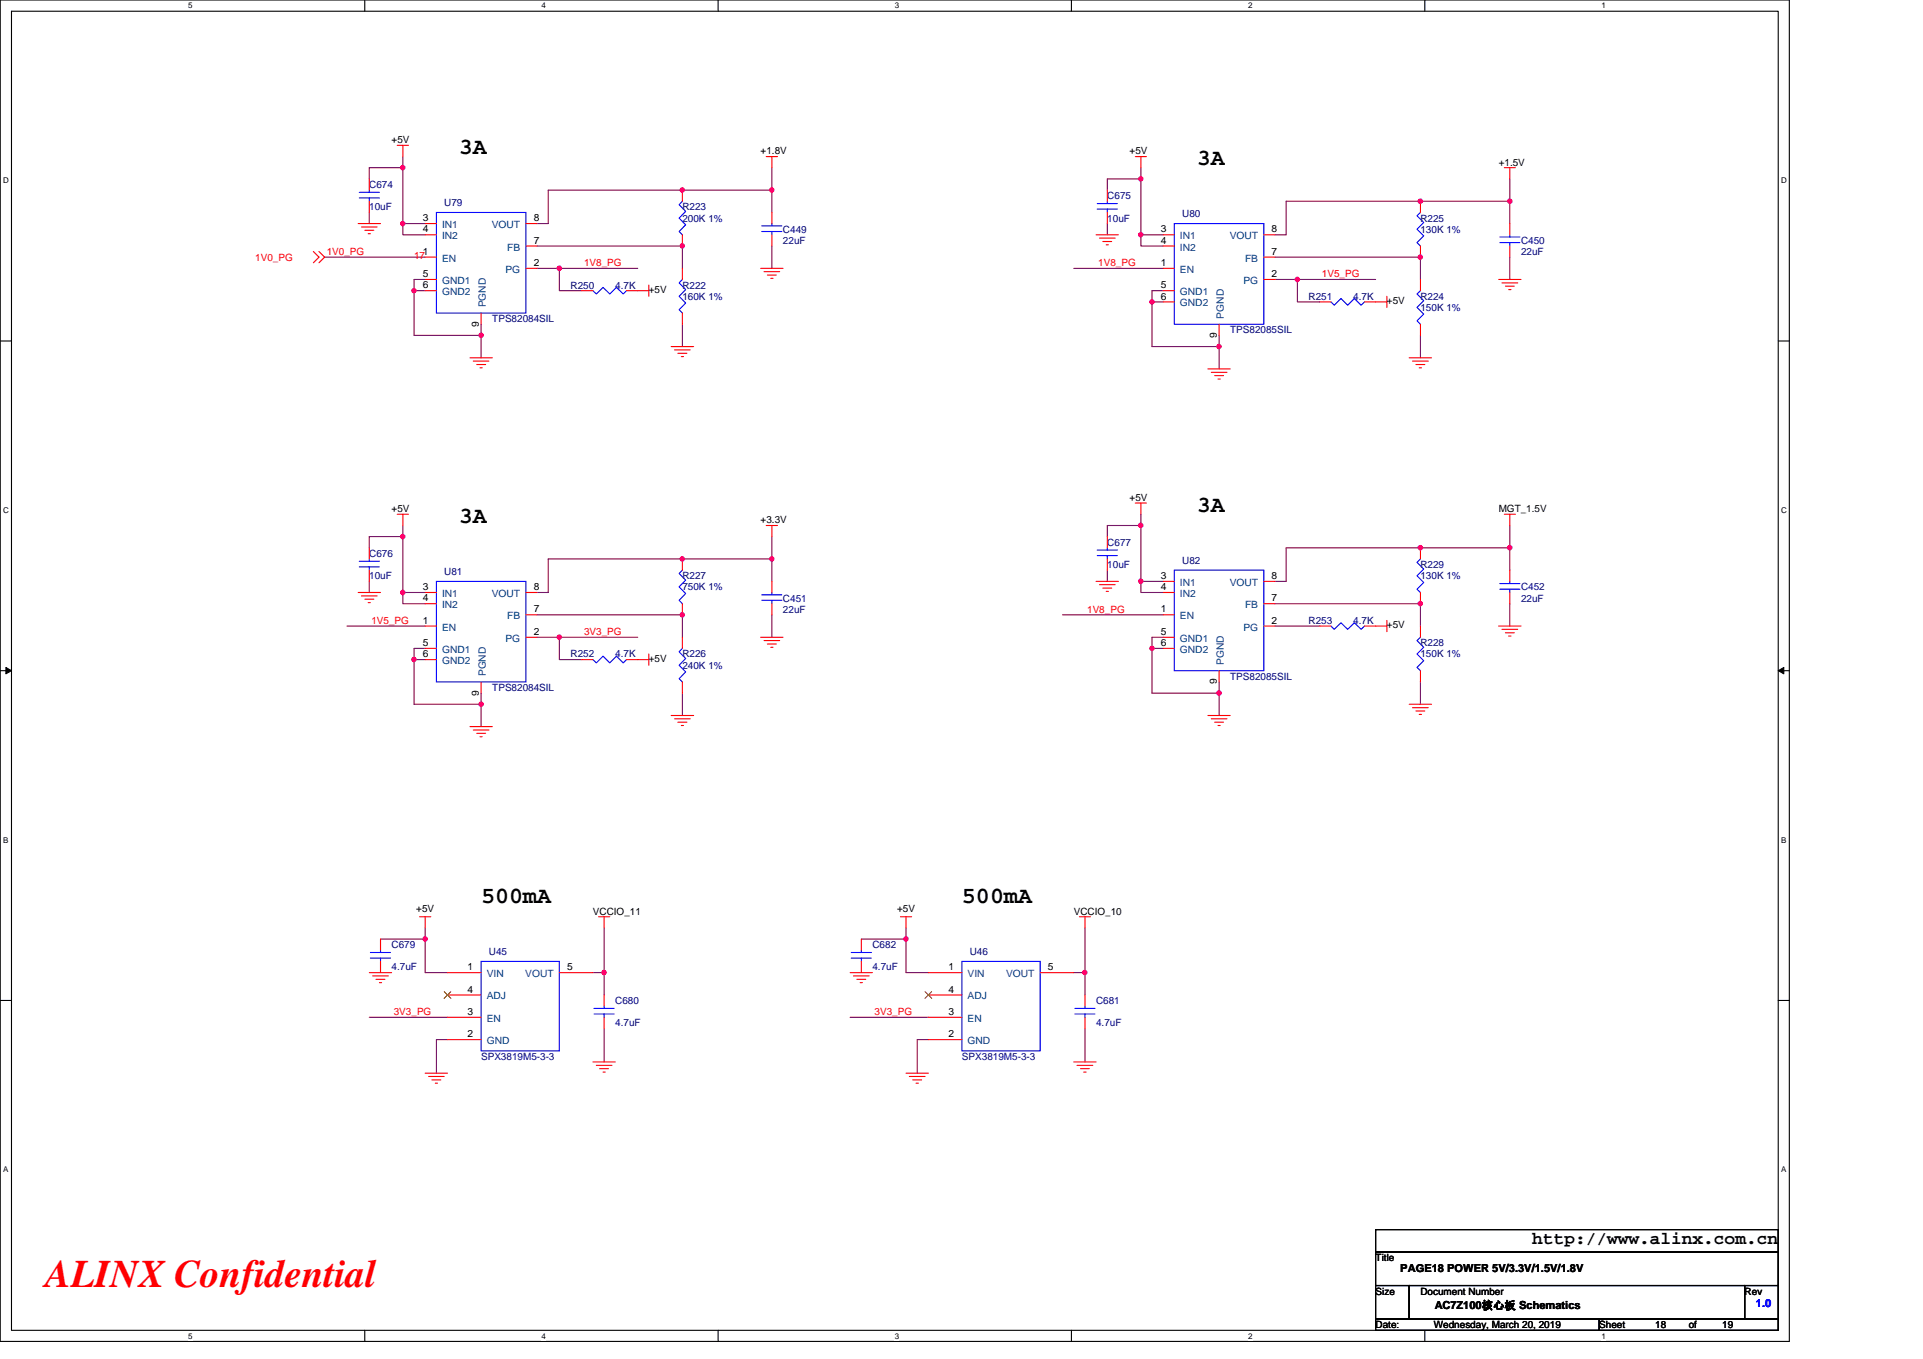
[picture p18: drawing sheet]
<svg xmlns="http://www.w3.org/2000/svg" width="297mm" height="210mm" viewBox="0 0 297 210" stroke-linecap="round" stroke-linejoin="round" font-family="sans-serif">
<defs><g id="words">
<text font-size="6" fill="#f00" x="7" y="198.8">ALINX Confidential</text>
<g font-size="3.6">
<text x="70.9" y="23.8">3A</text>
<text x="184.9" y="25.5">3A</text>
<text x="70.9" y="80.8">3A</text>
<text x="184.9" y="79">3A</text>
<text x="74.3" y="139.5">500mA</text>
<text x="148.6" y="139.5">500mA</text>
</g>
<text font-size="2.8" x="236.7" y="192.3">http://www.alinx.com.cn</text>
<g font-size="1.7">
<text x="216.3" y="196.6">PAGE18 POWER 5V/3.3V/1.5V/1.8V</text>
<text x="221.7" y="202.3">AC7Z100核心板 Schematics</text>
</g>
<text font-size="1.7" fill="#00f" x="271.2" y="202">1.0</text>
<g font-size="1.5">
<text x="60.5" y="22.1">+5V</text>
<text x="117.5" y="23.9">+1.8V</text>
<text x="174.5" y="23.9">+5V</text>
<text x="231.5" y="25.6">+1.5V</text>
<text x="65.3" y="34.2">3</text>
<text x="65.3" y="35.9">4</text>
<text x="82.4" y="34.2">8</text>
<text x="179.3" y="35.9">3</text>
<text x="196.4" y="35.9">8</text>
<text x="65.3" y="39.4">1</text>
<text x="82.4" y="37.7">7</text>
<text x="82.4" y="41.1">2</text>
<text x="179.3" y="37.7">4</text>
<text x="179.3" y="41.1">1</text>
<text x="196.4" y="39.4">7</text>
<text x="65.3" y="42.8">5</text>
<text x="65.3" y="44.6">6</text>
<text x="100.2" y="45.3">+5V</text>
<text x="179.3" y="44.6">5</text>
<text x="179.3" y="46.3">6</text>
<text x="196.4" y="42.8">2</text>
<text x="214.2" y="47">+5V</text>
<text x="74" y="50.5" transform="rotate(-90 74 50.5)">9</text>
<text x="188" y="52.2" transform="rotate(-90 188 52.2)">9</text>
<text x="174.5" y="77.4">+5V</text>
<text x="60.5" y="79.1">+5V</text>
<text x="117.5" y="80.9">+3.3V</text>
<text x="231.5" y="79.1">MGT_1.5V</text>
<text x="179.3" y="89.5">3</text>
<text x="196.4" y="89.5">8</text>
<text x="65.3" y="91.2">3</text>
<text x="65.3" y="92.9">4</text>
<text x="82.4" y="94.6">7</text>
<text x="82.4" y="91.2">8</text>
<text x="179.3" y="91.2">4</text>
<text x="179.3" y="94.6">1</text>
<text x="196.4" y="92.9">7</text>
<text x="65.3" y="99.8">5</text>
<text x="65.3" y="101.6">6</text>
<text x="65.3" y="96.4">1</text>
<text x="82.4" y="98.1">2</text>
<text x="179.3" y="98.1">5</text>
<text x="179.3" y="99.8">6</text>
<text x="196.4" y="96.4">2</text>
<text x="214.2" y="97.1">+5V</text>
<text x="74" y="107.5" transform="rotate(-90 74 107.5)">9</text>
<text x="100.2" y="102.3">+5V</text>
<text x="188" y="105.7" transform="rotate(-90 188 105.7)">9</text>
<text x="64.3" y="141">+5V</text>
<text x="91.6" y="141.3">VCCIO_11</text>
<text x="138.6" y="141">+5V</text>
<text x="165.9" y="141.3">VCCIO_10</text>
<text x="72.2" y="149.9">1</text>
<text x="87.6" y="149.9">5</text>
<text x="146.5" y="149.9">1</text>
<text x="161.9" y="149.9">5</text>
<text x="72.2" y="153.4">4</text>
<text x="146.5" y="153.4">4</text>
<text x="72.2" y="156.8">3</text>
<text x="72.2" y="160.3">2</text>
<text x="146.5" y="156.8">3</text>
<text x="146.5" y="160.3">2</text>
<text x="212.5" y="194.9">Title</text>
<text x="212.5" y="200">Size</text>
<text x="219.4" y="200">Document Number</text>
<text x="269.5" y="200">Rev</text>
<text x="212.5" y="205.2">Date:</text>
<text x="221.5" y="205.2">Wednesday, March 20, 2019</text>
<text x="247" y="205.2">Sheet</text>
<text x="255.7" y="205.2">18</text>
<text x="260.9" y="205.2">of</text>
<text x="266" y="205.2">19</text>
</g>
<g font-size="1.5" fill="#000080">
<text x="57" y="29">C674</text>
<text x="57" y="32.5">10uF</text>
<text x="68.6" y="31.8">U79</text>
<text x="105.4" y="32.5">R223</text>
<text x="105.4" y="34.2">200K 1%</text>
<text x="120.9" y="35.9">C449</text>
<text x="171" y="30.8">C675</text>
<text x="171" y="34.2">10uF</text>
<text x="182.6" y="33.5">U80</text>
<text x="219.4" y="34.2">R225</text>
<text x="219.4" y="35.9">130K 1%</text>
<text x="120.9" y="37.7">22uF</text>
<text x="234.9" y="37.7">C450</text>
<text x="234.9" y="39.4">22uF</text>
<text x="88.1" y="44.6">R250</text>
<text x="95" y="44.6">4.7K</text>
<text x="105.4" y="44.6">R222</text>
<text x="105.4" y="46.3">160K 1%</text>
<text x="202.1" y="46.3">R251</text>
<text x="209" y="46.3">4.7K</text>
<text x="219.4" y="46.3">R224</text>
<text x="76" y="49.8">TPS82084SIL</text>
<text x="190" y="51.5">TPS82085SIL</text>
<text x="219.4" y="48">150K 1%</text>
<text x="57" y="86">C676</text>
<text x="57" y="89.5">10uF</text>
<text x="68.6" y="88.8">U81</text>
<text x="105.4" y="89.5">R227</text>
<text x="171" y="84.3">C677</text>
<text x="171" y="87.8">10uF</text>
<text x="182.6" y="87.1">U82</text>
<text x="219.4" y="87.8">R229</text>
<text x="219.4" y="89.5">130K 1%</text>
<text x="105.4" y="91.2">750K 1%</text>
<text x="120.9" y="92.9">C451</text>
<text x="120.9" y="94.7">22uF</text>
<text x="234.9" y="91.2">C452</text>
<text x="234.9" y="92.9">22uF</text>
<text x="88.1" y="101.6">R252</text>
<text x="95" y="101.6">4.7K</text>
<text x="105.4" y="101.6">R226</text>
<text x="202.1" y="96.4">R253</text>
<text x="209" y="96.4">4.7K</text>
<text x="219.4" y="99.9">R228</text>
<text x="219.4" y="101.6">150K 1%</text>
<text x="76" y="106.8">TPS82084SIL</text>
<text x="105.4" y="103.3">240K 1%</text>
<text x="190" y="105">TPS82085SIL</text>
<text x="60.5" y="146.5">C679</text>
<text x="60.5" y="149.9">4.7uF</text>
<text x="75.5" y="147.5">U45</text>
<text x="134.8" y="146.5">C682</text>
<text x="134.8" y="149.9">4.7uF</text>
<text x="149.8" y="147.5">U46</text>
<text x="95" y="155.1">C680</text>
<text x="169.3" y="155.1">C681</text>
<text x="95" y="158.6">4.7uF</text>
<text x="169.3" y="158.6">4.7uF</text>
<text x="74.3" y="163.8">SPX3819M5-3-3</text>
<text x="148.6" y="163.8">SPX3819M5-3-3</text>
</g>
<g font-size="1.5" fill="#004080">
<text x="68.3" y="35.2">IN1</text>
<text x="76" y="35.2">VOUT</text>
<text x="68.3" y="37">IN2</text>
<text x="68.3" y="40.4">EN</text>
<text x="78.3" y="38.7">FB</text>
<text x="182.3" y="37">IN1</text>
<text x="182.3" y="38.7">IN2</text>
<text x="189.9" y="37">VOUT</text>
<text x="192.3" y="40.4">FB</text>
<text x="68.3" y="43.9">GND1</text>
<text x="68.3" y="45.6">GND2</text>
<text x="75" y="47.5" transform="rotate(-90 75 47.5)">PGND</text>
<text x="78.1" y="42.2">PG</text>
<text x="182.3" y="45.6">GND1</text>
<text x="182.3" y="47.3">GND2</text>
<text x="182.3" y="42.2">EN</text>
<text x="192.1" y="43.9">PG</text>
<text x="189" y="49.2" transform="rotate(-90 189 49.2)">PGND</text>
<text x="68.3" y="92.2">IN1</text>
<text x="68.3" y="94">IN2</text>
<text x="76" y="92.2">VOUT</text>
<text x="78.3" y="95.7">FB</text>
<text x="182.3" y="90.5">IN1</text>
<text x="182.3" y="92.2">IN2</text>
<text x="182.3" y="95.7">EN</text>
<text x="189.9" y="90.5">VOUT</text>
<text x="192.3" y="94">FB</text>
<text x="68.3" y="100.9">GND1</text>
<text x="68.3" y="97.4">EN</text>
<text x="78.1" y="99.2">PG</text>
<text x="182.3" y="99.2">GND1</text>
<text x="182.3" y="100.9">GND2</text>
<text x="192.1" y="97.4">PG</text>
<text x="68.3" y="102.6">GND2</text>
<text x="75" y="104.5" transform="rotate(-90 75 104.5)">PGND</text>
<text x="189" y="102.8" transform="rotate(-90 189 102.8)">PGND</text>
<text x="75.2" y="151">VIN</text>
<text x="75.2" y="154.4">ADJ</text>
<text x="81.1" y="151">VOUT</text>
<text x="149.5" y="151">VIN</text>
<text x="149.5" y="154.4">ADJ</text>
<text x="155.4" y="151">VOUT</text>
<text x="75.2" y="157.9">EN</text>
<text x="75.2" y="161.3">GND</text>
<text x="149.5" y="157.9">EN</text>
<text x="149.5" y="161.3">GND</text>
</g>
<g font-size="1.5" fill="#f00">
<text x="39.4" y="40.3">1V0_PG</text>
<text x="50.5" y="39.4">1V0_PG</text>
<text x="64" y="40.1">17</text>
<text x="90.2" y="41.1">1V8_PG</text>
<text x="169.6" y="41.1">1V8_PG</text>
<text x="204.2" y="42.8">1V5_PG</text>
<text x="167.9" y="94.7">1V8_PG</text>
<text x="57.4" y="96.4">1V5_PG</text>
<text x="90.2" y="98.1">3V3_PG</text>
<text x="60.8" y="156.8">3V3_PG</text>
<text x="135.1" y="156.8">3V3_PG</text>
</g>
<g font-size="1.2">
<text x="29.1" y="1.3">5</text>
<text x="83.6" y="1.3">4</text>
<text x="138.2" y="1.3">3</text>
<text x="192.8" y="1.3">2</text>
<text x="247.4" y="1.3">1</text>
<text x=".5" y="28.3">D</text>
<text x="275.1" y="28.3">D</text>
<text x=".5" y="79.2">C</text>
<text x="275.1" y="79.2">C</text>
<text x=".5" y="130.2">B</text>
<text x="275.1" y="130.2">B</text>
<text x=".5" y="181.1">A</text>
<text x="275.1" y="181.1">A</text>
<text x="29.1" y="206.8">5</text>
<text x="83.6" y="206.8">4</text>
<text x="138.2" y="206.8">3</text>
<text x="192.8" y="206.8">2</text>
<text x="247.4" y="206.8">1</text>
</g>
</g></defs>
<path d="M0 0h276.4v207.3h-276.4zM1.8 1.7h272.9v203.8h-272.9z" fill="none" stroke="#000" stroke-width=".17"/>
<g fill="#fff">
<path d="M29.1 .2h.6v1.4h-.6z"/>
<path d="M29.1 205.7h.6v1.4h-.6z"/>
</g>
<path d="M56.3 0v1.7M56.3 205.5v1.8" fill="none" stroke="#000" stroke-width=".17"/>
<g fill="#fff">
<path d="M83.6 .2h.7v1.4h-.7z"/>
<path d="M83.6 205.7h.7v1.4h-.7z"/>
</g>
<path d="M110.9 0v1.7M110.9 205.5v1.8" fill="none" stroke="#000" stroke-width=".17"/>
<g fill="#fff">
<path d="M138.2 .2h.7v1.4h-.7z"/>
<path d="M138.2 205.7h.7v1.4h-.7z"/>
</g>
<path d="M165.5 0v1.7M165.5 205.5v1.8" fill="none" stroke="#000" stroke-width=".17"/>
<g fill="#fff">
<path d="M192.8 .2h.6v1.4h-.6z"/>
<path d="M192.8 205.7h.6v1.4h-.6z"/>
</g>
<path d="M220.1 0v1.7M220.1 205.5v1.8" fill="none" stroke="#000" stroke-width=".17"/>
<g fill="#fff">
<path d="M247.4 .2h.6v1.4h-.6z"/>
<path d="M247.4 205.7h.6v1.4h-.6z"/>
<path d="M.5 27.2h.8v1.4h-.8z"/>
<path d="M275.1 27.2h.9v1.4h-.9z"/>
<path d="M.5 78.1h.8v1.4h-.8z"/>
<path d="M275.1 78.1h.9v1.4h-.9z"/>
</g>
<path d="M0 52.7h1.8M274.7 52.7h1.7" fill="none" stroke="#000" stroke-width=".17"/>
<g fill="#fff">
<path d="M.5 129.1h.8v1.4h-.8z"/>
<path d="M275.1 129.1h.8v1.4h-.8z"/>
</g>
<path d="M0 103.6h1.8M274.7 103.6h1.7" fill="none" stroke="#000" stroke-width=".17"/>
<path d="M.9 103.1l.9 .5-.9 .5zM274.7 103.6l.8-.5v1z" fill="#000" stroke="#000" stroke-width=".15"/>
<g fill="#fff">
<path d="M.5 180h.8v1.4h-.8z"/>
<path d="M275.1 180h.8v1.4h-.8z"/>
</g>
<path d="M0 154.6h1.8M274.7 154.6h1.7M212.5 190h62.2v3.5h-62.2zM212.5 193.5h62.2v5.1h-62.2zM212.5 198.6h5.2v5.2h-5.2zM217.7 198.6h51.8v5.2h-51.8zM269.5 198.6h5.2v5.2h-5.2zM212.5 203.8h34.5v1.7h-34.5zM247 203.8h27.7v1.7h-27.7z" fill="none" stroke="#000" stroke-width=".17"/>
<g fill="none" stroke="#800040" stroke-width=".17">
<path d="M50.1 39.7h15.6M57 32.8v1.7M62.2 24.2v1.7M62.2 34.5v1.8h3.5M62.2 25.9v8.6M62.2 25.9h-5.2v1.7M62.2 34.5h3.5M82.9 38h22.5v3.5M119.2 29.4h-34.5v5.1h-1.8M119.2 29.4v3.4M119.2 38v3.5M119.2 25.9v3.5"/>
<path d="M171 34.5v1.8M176.2 36.3h3.5M176.2 36.3v1.7h3.5M176.2 27.6v8.7M176.2 27.6h-5.2v1.8M176.2 25.9v1.7M197 39.7h22.4v3.5M233.2 31.1v3.4M233.2 39.7v3.5M233.2 31.1h-34.5v5.2h-1.7M233.2 27.6v3.5M64 44.9v6.9h10.3"/>
<path d="M64 44.9h1.7M65.7 43.2h-1.7v1.7M74.3 51.8v3.5M74.3 50.1v1.7M82.9 41.5h3.5v3.4h3.5M86.4 41.5h12.1M105.4 50.1v3.5M165.9 41.5h13.8M177.9 46.7v6.9h10.4M177.9 46.7h1.8M179.7 44.9h-1.8v1.8M188.3 53.6v3.4"/>
<path d="M188.3 51.8v1.8M197 43.2h3.4v3.5h3.5M200.4 43.2h12.1M219.4 51.8v3.5M176.2 79.5v1.7M53.6 96.7h12.1M57 89.8v1.7M62.2 81.2v1.7M62.2 91.5v1.8h3.5M62.2 82.9v8.6M62.2 82.9h-5.2v1.7M62.2 91.5h3.5"/>
<path d="M82.9 98.5h3.5v3.4h3.5M82.9 95h22.5v3.5M86.4 98.5h12.1M119.2 86.4h-34.5v5.1h-1.8M119.2 86.4v3.4M119.2 95v3.5M119.2 82.9v3.5M164.1 95h15.6M171 88.1v1.7M176.2 89.8h3.5M176.2 89.8v1.7h3.5M176.2 81.2v8.6"/>
<path d="M176.2 81.2h-5.2v1.7M179.7 98.5h-1.8v1.7M197 93.3h22.4v3.4M197 96.7h6.9M233.2 84.6v3.5M233.2 93.3v3.4M233.2 84.6h-34.5v5.2h-1.7M233.2 81.2v3.4M64 101.9v6.9h10.3M64 101.9h1.7M65.7 100.2h-1.7v1.7M74.3 108.8v3.5"/>
<path d="M74.3 107.1v1.7M105.4 107.1v3.5M177.9 100.2v6.9h10.4M177.9 100.2h1.8M188.3 107.1v3.5M188.3 105.4v1.7M219.4 105.4v3.4M57 157.2h12.1M65.7 143.4v1.7h-6.9M65.7 145.1v5.2h3.4M91.6 150.3h1.7M93.3 143.4v6.9"/>
<path d="M93.3 150.3v3.4M93.3 158.9v5.2M131.3 157.2h12.1M133.1 145.1h6.9M140 143.4v1.7M140 145.1v5.2h3.4M165.9 150.3h1.7M167.6 143.4v6.9M167.6 150.3v3.4M167.6 158.9v5.2M69.1 160.6h-1.7v5.2M143.4 160.6h-1.7v5.2"/>
</g>
<g fill="#f0f" stroke="#f0f" stroke-width=".17">
<circle cx="105.4" cy="38" r=".34"/>
<circle cx="119.2" cy="29.4" r=".34"/>
<circle cx="105.4" cy="29.4" r=".34"/>
<circle cx="74.3" cy="51.8" r=".34"/>
<circle cx="63.9" cy="44.9" r=".33"/>
<circle cx="62.2" cy="34.5" r=".34"/>
<circle cx="62.2" cy="25.9" r=".34"/>
<circle cx="86.4" cy="41.4" r=".34"/>
<circle cx="219.4" cy="39.7" r=".34"/>
<circle cx="233.2" cy="31.1" r=".34"/>
<circle cx="219.4" cy="31.1" r=".34"/>
<circle cx="188.3" cy="53.5" r=".33"/>
<circle cx="177.9" cy="46.6" r=".34"/>
<circle cx="176.2" cy="36.3" r=".33"/>
<circle cx="176.2" cy="27.6" r=".33"/>
<circle cx="200.4" cy="43.2" r=".34"/>
<circle cx="105.4" cy="95" r=".34"/>
<circle cx="119.2" cy="86.4" r=".34"/>
<circle cx="105.4" cy="86.4" r=".34"/>
<circle cx="74.3" cy="108.8" r=".34"/>
<circle cx="63.9" cy="101.9" r=".34"/>
<circle cx="62.2" cy="91.5" r=".34"/>
<circle cx="62.2" cy="82.9" r=".34"/>
<circle cx="86.4" cy="98.4" r=".34"/>
<circle cx="219.4" cy="93.3" r=".34"/>
<circle cx="233.2" cy="84.6" r=".34"/>
<circle cx="219.4" cy="84.6" r=".34"/>
<circle cx="188.3" cy="107.1" r=".34"/>
<circle cx="177.9" cy="100.2" r=".34"/>
<circle cx="176.2" cy="89.8" r=".34"/>
<circle cx="176.2" cy="81.2" r=".34"/>
<circle cx="93.3" cy="150.3" r=".34"/>
<circle cx="65.7" cy="145.1" r=".34"/>
<circle cx="167.6" cy="150.3" r=".34"/>
<circle cx="139.9" cy="145.1" r=".34"/>
</g>
<g fill="none" stroke="#f00" stroke-width=".17">
<path d="M48.4 38.9l.9 .8-.9 .9M49.3 38.9l.8 .8-.8 .9M55.3 34.5h3.5M55.8 35.1h2.4M56.4 35.6h1.3M56.9 36.1h.3M57 27.6v1.8M57 31.1v1.7M61.4 22.5h1.7M62.2 22.5v1.7M65.7 34.5h1.7M65.7 36.3h1.7"/>
<path d="M65.7 39.7h1.7M81.2 38h1.7M81.2 34.5h1.7M105.4 36.3v1.7M105.4 29.4v1.7M118.4 24.2h1.7M119.2 24.2v1.7M119.2 32.8v1.7M119.2 36.3v1.7M169.3 36.3h3.5M169.8 36.8h2.5M170.3 37.3h1.4"/>
<path d="M170.9 37.8h.3M171 29.4v1.7M171 32.8v1.7M175.4 24.2h1.7M176.2 24.2v1.7M179.7 36.3h1.7M179.7 38h1.7M195.2 39.7h1.8M195.2 36.3h1.8M219.4 38v1.7M219.4 31.1v1.7M232.4 25.9h1.7"/>
<path d="M233.2 34.5v1.8M233.2 38v1.7M233.2 25.9v1.7M65.7 43.2h1.7M65.7 44.9h1.7M72.6 55.3h3.4M73.1 55.8h2.4M73.6 56.3h1.4M74.1 56.8h.4M74.3 48.4v1.7M81.2 41.5h1.7M89.9 44.9h1.7"/>
<path d="M96.8 44.9h3.4M100.2 44v1.8M103.7 53.6h3.4M104.2 54.1h2.4M104.7 54.6h1.4M105.2 55.1h.4M105.4 48.4v1.7M105.4 41.5v1.7M117.5 41.5h3.4M118 42h2.4M118.5 42.5h1.4M119.1 43h.3"/>
<path d="M179.7 44.9h1.7M179.7 46.7h1.7M179.7 41.5h1.7M186.6 57h3.4M187.1 57.5h2.4M187.6 58h1.4M188.1 58.6h.4M188.3 50.1v1.7M195.2 43.2h1.8M203.9 46.7h1.7M210.8 46.7h3.4M214.2 45.8v1.7"/>
<path d="M217.7 55.3h3.4M218.2 55.8h2.4M218.7 56.3h1.4M219.2 56.8h.4M219.4 50.1v1.7M219.4 43.2v1.7M231.5 43.2h3.4M232 43.7h2.4M232.5 44.2h1.4M233 44.7h.4M61.4 79.5h1.7M62.2 79.5v1.7"/>
<path d="M175.4 77.7h1.7M176.2 77.7v1.8M232.4 79.5h1.7M233.2 79.5v1.7M55.3 91.5h3.5M55.8 92.1h2.4M56.4 92.6h1.3M56.9 93.1h.3M57 84.6v1.8M57 88.1v1.7M65.7 91.5h1.7M65.7 93.3h1.7"/>
<path d="M65.7 96.7h1.7M81.2 95h1.7M81.2 91.5h1.7M81.2 98.5h1.7M105.4 93.3v1.7M105.4 86.4v1.7M105.4 98.5v1.7M117.5 98.5h3.4M118 99h2.4M118.4 81.2h1.7M118.5 99.5h1.4M119.2 81.2v1.7"/>
<path d="M119.2 89.8v1.7M119.2 93.3v1.7M169.3 89.8h3.5M169.8 90.3h2.5M170.3 90.9h1.4M170.9 91.4h.3M171 82.9v1.7M171 86.4v1.7M179.7 89.8h1.7M179.7 91.5h1.7M179.7 98.5h1.7M179.7 95h1.7"/>
<path d="M195.2 93.3h1.8M195.2 89.8h1.8M195.2 96.7h1.8M203.9 96.7h1.7M210.8 96.7h3.4M214.2 95.9v1.7M219.4 91.5v1.8M219.4 84.6v1.8M219.4 96.7v1.8M231.5 96.7h3.4M232 97.2h2.4M232.5 97.8h1.4"/>
<path d="M233 98.3h.4M233.2 88.1v1.7M233.2 91.5v1.8M65.7 100.2h1.7M65.7 101.9h1.7M72.6 112.3h3.4M73.1 112.8h2.4M73.6 113.3h1.4M74.1 113.8h.4M74.3 105.4v1.7M89.9 101.9h1.7M96.8 101.9h3.4"/>
<path d="M100.2 101v1.8M103.7 110.6h3.4M104.2 111.1h2.4M104.7 111.6h1.4M105.2 112.1h.4M105.4 105.4v1.7M119.1 100h.3M179.7 100.2h1.7M186.6 110.6h3.4M187.1 111.1h2.4M187.6 111.6h1.4M188.1 112.1h.4"/>
<path d="M188.3 103.6v1.8M217.7 108.8h3.4M218.2 109.3h2.4M218.7 109.9h1.4M219.2 110.4h.4M219.4 103.6v1.8M57 150.3h3.5M57.6 150.8h2.4M58.1 151.3h1.4M58.6 151.8h.3M58.8 145.1v1.7M58.8 148.5v1.8"/>
<path d="M64.8 141.6h1.7M65.7 141.6v1.8M69.1 150.3h5.2M69.1 153.7h5.2M69.1 157.2h5.2M86.4 150.3h5.2M92.5 141.6h1.7M93.3 141.6v1.8M93.3 153.7v1.7M93.3 157.2v1.7M131.3 150.3h3.5M131.8 150.8h2.5"/>
<path d="M132.4 151.3h1.3M132.9 151.8h.3M133.1 145.1v1.7M133.1 148.5v1.8M139.1 141.6h1.7M140 141.6v1.8M143.4 150.3h5.2M143.4 153.7h5.2M143.4 157.2h5.2M160.7 150.3h5.2M166.7 141.6h1.7M167.6 141.6v1.8"/>
<path d="M167.6 153.7v1.7M167.6 157.2v1.7M65.7 165.8h3.4M66.2 166.3h2.4M66.7 166.9h1.4M67.2 167.4h.4M69.1 160.6h5.2M91.6 164.1h3.4M92.1 164.6h2.4M92.6 165.1h1.4M93.2 165.7h.3M140 165.8h3.4"/>
<path d="M140.5 166.3h2.4M141 166.9h1.4M141.5 167.4h.4M143.4 160.6h5.2M165.9 164.1h3.4M166.4 164.6h2.4M166.9 165.1h1.4M167.4 165.7h.4"/>
</g>
<g fill="none" stroke="#00f" stroke-width=".17">
<path d="M55.5 30.6h3.1M55.5 29.7h3.1M57 29.4v.3M57 30.6v.5M67.4 32.8h13.8v15.6h-13.8zM105.4 31.1l-.5 .5 1 1.1-1 1 1 1-1 1.1 .5 .5M117.7 35.8h3.1M117.7 34.9h3.1M119.2 34.5v.4M119.2 35.8v.5M169.5 32.3h3.1M169.5 31.5h3.1"/>
<path d="M171 31.1v.4M171 32.3v.5M181.4 34.5h13.8v15.6h-13.8zM219.4 32.8l-.5 .5 1 1.1-1 1 1 1-1 1.1 .5 .5M231.7 37.5h3.1M231.7 36.6h3.1M233.2 36.3v.3M233.2 37.5v.5M91.6 44.9l.5 .5 1.1-1 1 1 1-1 1.1 1 .5-.5M105.4 43.2l-.5 .5 1 1-1 1.1 1 1-1 1.1 .5 .5M205.6 46.7l.5 .5 1-1.1 1.1 1.1 1-1.1 1 1.1 .6-.5M219.4 44.9l-.5 .5 1 1.1-1 1 1 1-1 1.1 .5 .5"/>
<path d="M55.5 87.6h3.1M55.5 86.7h3.1M57 86.4v.3M57 87.6v.5M67.4 89.8h13.8v15.6h-13.8zM105.4 88.1l-.5 .5 1 1-1 1.1 1 1-1 1.1 .5 .5M117.7 92.8h3.1M117.7 91.9h3.1M119.2 91.5v.4M119.2 92.8v.5M169.5 85.9h3.1M169.5 85h3.1"/>
<path d="M171 84.6v.4M171 85.9v.5M181.4 88.1h13.8v15.5h-13.8zM205.6 96.7l.5 .5 1-1 1.1 1 1-1 1 1 .6-.5M219.4 86.4l-.5 .5 1 1-1 1.1 1 1-1 1 .5 .5M219.4 98.5l-.5 .5 1 1-1 1 1 1.1-1 1 .5 .5M231.7 91h3.1M231.7 90.2h3.1M233.2 89.8v.4M233.2 91v.5M91.6 101.9l.5 .5 1.1-1 1 1 1-1 1.1 1 .5-.5M105.4 100.2l-.5 .5 1 1-1 1.1 1 1-1 1.1 .5 .5"/>
<path d="M57.2 148h3.1M57.2 147.2h3.1M58.8 146.8v.4M58.8 148v.5M74.3 148.5h12.1v13.9h-12.1zM91.8 156.7h3.1M91.8 155.8h3.1M93.3 155.4v.4M93.3 156.7v.5M131.5 148h3.1M131.5 147.2h3.1M133.1 146.8v.4"/>
<path d="M133.1 148v.5M148.6 148.5h12.1v13.9h-12.1zM166 156.7h3.1M166 155.8h3.1M167.6 155.4v.4M167.6 156.7v.5"/>
</g>
<path d="M68.6 153.2l1.1 1.1M69.6 153.2l-1 1.1M142.9 153.2l1 1.1M143.9 153.2l-1 1.1" fill="none" stroke="#804000" stroke-width=".15"/>
<use href="#words"/>
</svg>
